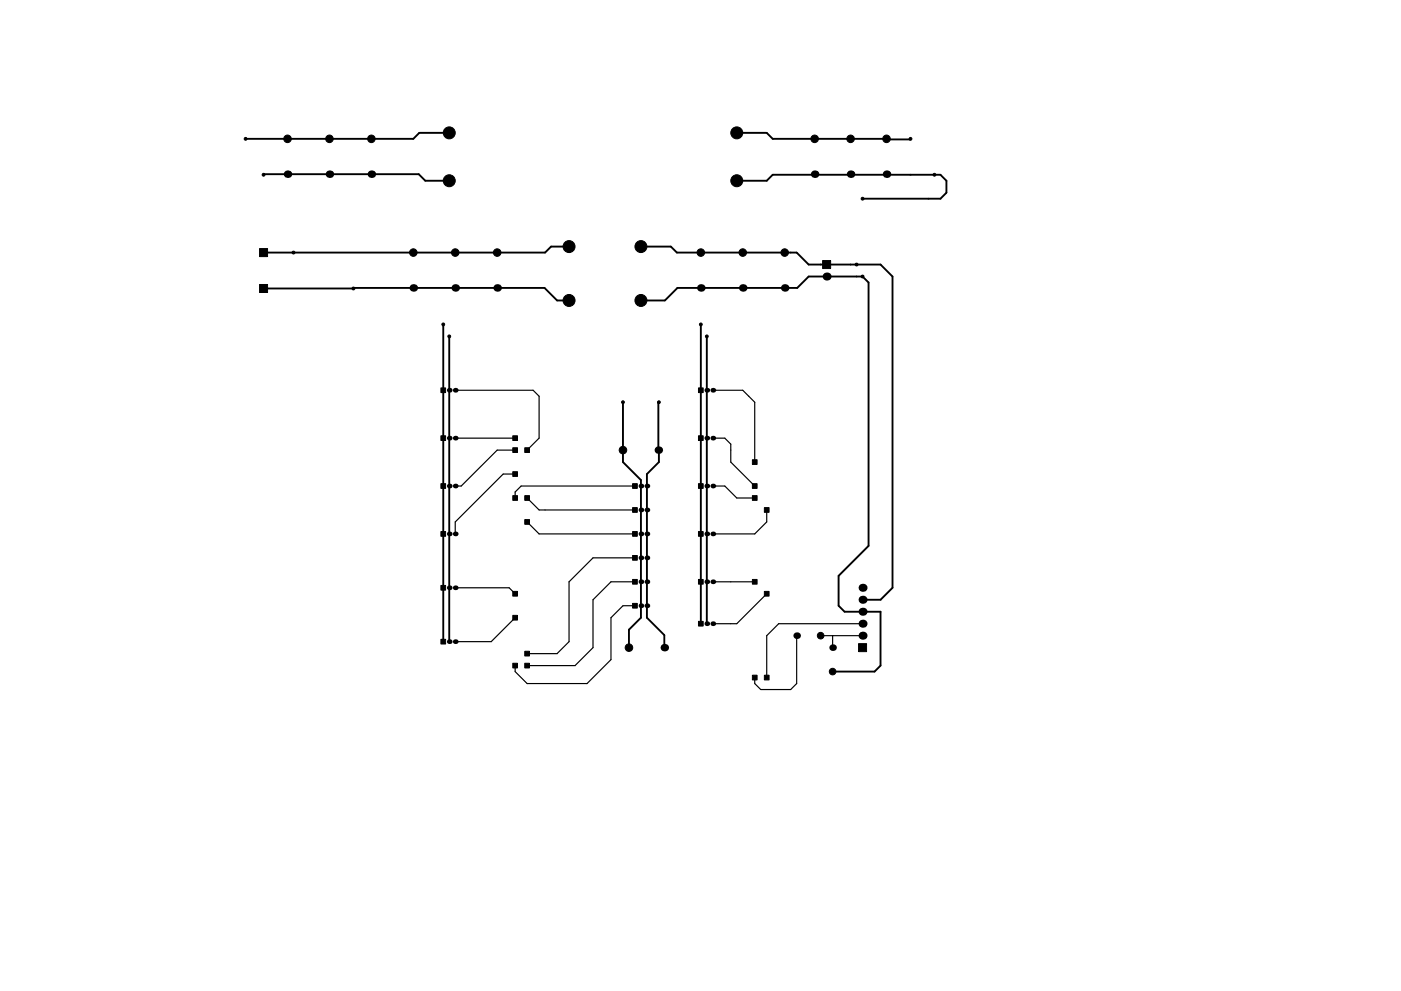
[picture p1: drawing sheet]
<svg xmlns="http://www.w3.org/2000/svg" width="297mm" height="210mm" viewBox="0 0 297 210" stroke-linecap="round" stroke-linejoin="round" font-family="sans-serif">
<g fill="#000" stroke="#000" stroke-width=".21">
<path d="M55 52.7h1.7v1.7h-1.7zM174.4 55.3h1.7v1.7h-1.7zM55 60.4h1.7v1.7h-1.7zM93.5 92.5h1v1h-1zM93.5 82.3h1v1h-1zM108.7 95h1v1h-1zM108.7 92.5h1v1h-1zM111.3 95h1v1h-1zM148.1 82.3h1v1h-1zM148.1 92.5h1v1h-1zM159.5 97.5h1v1h-1zM93.5 112.8h1v1h-1z"/>
<path d="M93.5 102.6h1v1h-1zM108.7 100.1h1v1h-1zM108.7 105.2h1v1h-1zM111.3 110.2h1v1h-1zM111.3 105.2h1v1h-1zM134.1 102.6h1v1h-1zM134.1 112.8h1v1h-1zM134.1 107.7h1v1h-1zM134.1 117.9h1v1h-1zM148.1 102.6h1v1h-1zM148.1 112.8h1v1h-1zM159.5 102.6h1v1h-1z"/>
<path d="M159.5 105.2h1v1h-1zM162.1 107.7h1v1h-1zM93.5 124.2h1v1h-1zM93.5 135.6h1v1h-1zM108.7 125.5h1v1h-1zM108.7 130.6h1v1h-1zM111.3 138.2h1v1h-1zM134.1 122.9h1v1h-1zM134.1 128h1v1h-1zM148.1 131.8h1v1h-1zM148.1 122.9h1v1h-1zM159.5 122.9h1v1h-1z"/>
<path d="M162.1 125.5h1v1h-1zM182 136.6h1.7v1.7h-1.7zM108.7 140.7h1v1h-1zM111.3 140.7h1v1h-1zM159.5 143.3h1v1h-1zM162.1 143.3h1v1h-1z"/>
<circle cx="52.1" cy="29.5" r=".3"/>
<circle cx="55.9" cy="37.1" r=".3"/>
<circle cx="61" cy="29.5" r=".8"/>
<circle cx="69.8" cy="29.5" r=".8"/>
<circle cx="78.7" cy="29.5" r=".8"/>
<circle cx="95.2" cy="28.2" r="1.27"/>
<circle cx="95.2" cy="38.3" r="1.27"/>
<circle cx="156.2" cy="28.2" r="1.27"/>
<circle cx="156.2" cy="38.3" r="1.27"/>
<circle cx="172.7" cy="29.5" r=".8"/>
<circle cx="180.3" cy="29.5" r=".8"/>
<circle cx="188" cy="29.5" r=".8"/>
<circle cx="193" cy="29.5" r=".3"/>
<circle cx="198.1" cy="37.1" r=".3"/>
<circle cx="62.2" cy="53.6" r=".3"/>
<circle cx="87.6" cy="53.6" r=".8"/>
<circle cx="96.5" cy="53.6" r=".8"/>
<circle cx="105.4" cy="53.6" r=".8"/>
<circle cx="120.6" cy="52.3" r="1.27"/>
<circle cx="135.9" cy="52.3" r="1.27"/>
<circle cx="148.6" cy="53.6" r=".8"/>
<circle cx="157.5" cy="53.6" r=".8"/>
<circle cx="166.4" cy="53.6" r=".8"/>
<circle cx="181.6" cy="56.1" r=".3"/>
<circle cx="182.9" cy="58.7" r=".3"/>
<circle cx="182.9" cy="42.2" r=".3"/>
<circle cx="74.9" cy="61.2" r=".3"/>
<circle cx="94" cy="68.8" r=".3"/>
<circle cx="95.3" cy="71.4" r=".3"/>
<circle cx="120.6" cy="63.7" r="1.27"/>
<circle cx="135.9" cy="63.7" r="1.27"/>
<circle cx="148.6" cy="68.8" r=".3"/>
<circle cx="149.9" cy="71.4" r=".3"/>
<circle cx="132.1" cy="95.5" r=".8"/>
<circle cx="132.1" cy="85.3" r=".3"/>
<circle cx="139.7" cy="85.3" r=".3"/>
<circle cx="133.3" cy="137.4" r=".8"/>
<circle cx="174" cy="134.9" r=".7"/>
<circle cx="176.5" cy="142.5" r=".7"/>
</g>
<g fill="#000">
<circle cx="61" cy="37" r=".8"/>
<circle cx="69.8" cy="37" r=".8"/>
<circle cx="78.7" cy="37" r=".8"/>
<circle cx="172.7" cy="37" r=".8"/>
<circle cx="180.3" cy="37" r=".8"/>
<circle cx="188" cy="37" r=".8"/>
<circle cx="175.3" cy="58.7" r=".85"/>
<circle cx="87.6" cy="61.1" r=".8"/>
<circle cx="96.5" cy="61.1" r=".8"/>
<circle cx="105.4" cy="61.1" r=".8"/>
<circle cx="148.6" cy="61.1" r=".8"/>
<circle cx="157.5" cy="61.1" r=".8"/>
<circle cx="166.4" cy="61.1" r=".8"/>
<circle cx="95.2" cy="93" r=".5"/>
<circle cx="95.2" cy="82.8" r=".5"/>
<circle cx="96.5" cy="82.8" r=".5"/>
<circle cx="96.5" cy="93" r=".5"/>
<circle cx="139.6" cy="95.5" r=".8"/>
<circle cx="149.9" cy="82.8" r=".5"/>
<circle cx="149.9" cy="93" r=".5"/>
<circle cx="151.1" cy="82.8" r=".5"/>
<circle cx="151.1" cy="93" r=".5"/>
<circle cx="95.2" cy="103.1" r=".5"/>
<circle cx="95.2" cy="113.3" r=".5"/>
<circle cx="96.5" cy="113.3" r=".5"/>
<circle cx="96.5" cy="103.1" r=".5"/>
<circle cx="135.9" cy="108.2" r=".5"/>
<circle cx="135.9" cy="103.1" r=".5"/>
<circle cx="135.9" cy="113.3" r=".5"/>
<circle cx="135.9" cy="118.4" r=".5"/>
<circle cx="137.2" cy="118.4" r=".5"/>
<circle cx="137.2" cy="103.1" r=".5"/>
<circle cx="137.2" cy="108.2" r=".5"/>
<circle cx="137.2" cy="113.3" r=".5"/>
<circle cx="149.9" cy="103.1" r=".5"/>
<circle cx="149.9" cy="113.3" r=".5"/>
<circle cx="151.1" cy="103.1" r=".5"/>
<circle cx="151.1" cy="113.3" r=".5"/>
<circle cx="95.2" cy="124.7" r=".5"/>
<circle cx="95.2" cy="136.1" r=".5"/>
<circle cx="96.5" cy="124.7" r=".5"/>
<circle cx="96.5" cy="136.1" r=".5"/>
<circle cx="135.9" cy="128.5" r=".5"/>
<circle cx="135.9" cy="123.4" r=".5"/>
<circle cx="137.2" cy="123.4" r=".5"/>
<circle cx="137.2" cy="128.5" r=".5"/>
<circle cx="140.9" cy="137.4" r=".8"/>
<circle cx="149.9" cy="132.3" r=".5"/>
<circle cx="149.9" cy="123.4" r=".5"/>
<circle cx="151.1" cy="123.4" r=".5"/>
<circle cx="151.1" cy="132.3" r=".5"/>
<circle cx="168.9" cy="134.9" r=".7"/>
<circle cx="176.5" cy="137.4" r=".7"/>
<circle cx="182.9" cy="132.3" r=".85"/>
<circle cx="182.9" cy="124.7" r=".85"/>
<circle cx="182.9" cy="134.9" r=".85"/>
<circle cx="182.9" cy="129.8" r=".85"/>
<circle cx="182.9" cy="127.2" r=".85"/>
</g>
<g fill="none" stroke="#000" stroke-width=".25">
<path d="M96.5 82.8h16.5l1.3 1.3v8.9l-2.5 2.5M96.5 93h12.7M109.2 95.5h-3.8l-7.6 7.6h-1.3M151.1 82.8h6.4l2.5 2.5v12.7M151.1 93h2.6l1.2 1.2v3.8l5.1 5.1M109.2 100.6h-2.5l-10.2 10.1v2.6M111.8 110.7l2.5 2.6h20.3M111.8 105.7l2.5 2.5h20.3M134.6 103.1h-24.1l-1.3 1.3v1.3M134.6 118.4h-8.9l-5.1 5v12.7l-2.5 2.6h-6.3M151.1 103.1h2.6l2.5 2.6h3.8M162.6 108.2v2.5l-2.6 2.6h-8.9"/>
<path d="M96.5 124.7h11.4l1.3 1.3M109.2 131.1l-5.1 5h-7.6M134.6 123.4h-5.1l-3.8 3.8v10.2l-3.8 3.8h-10.1M134.6 128.5h-2.5l-2.6 2.6v8.8l-5 5.1h-12.7l-2.6-2.5v-1.3M151.1 123.4h8.9M162.6 126l-6.4 6.3h-5.1M168.9 134.9v10.1l-1.3 1.3h-6.3l-1.3-1.3v-1.2M174 134.9h8.9M176.5 134.9v2.5M182.9 132.3h-17.8l-2.5 2.6v8.9"/>
</g>
<g fill="none" stroke="#000" stroke-width=".4">
<path d="M55.9 37.1l.1-.1h32.8l1.4 1.3h5M95.2 28.2h-6.3l-1.3 1.3h-35.5M156.2 38.3h6.4l1.2-1.2h35.6l1.3 1.2v2.6l-1.3 1.3h-16.5M156.2 28.2h6.4l1.2 1.3h24l.2 .1h4.9l.1-.1M120.6 52.3h-3.8l-1.2 1.3h-59.7M137.2 52.3h5l1.3 1.3h25.4l2.5 2.5h15.3l2.5 2.6v66l-2.5 2.5h-3.8M55.9 61.2l59.6-.1 2.6 2.6h2.5M94 68.8v67.3M95.2 71.4v64.7M135.9 63.7h5.1l2.6-2.6h25.4l2.4-2.4h11.5l1.2 1.2v55.9l-6.3 6.4v6.3l1.3 1.3h7.6v11.4l-1.3 1.3h-8.9M148.6 68.8v63.5M149.9 71.4v60.9"/>
<path d="M132.1 85.3v12.7l3.8 3.8v29.3l-2.6 2.5v3.8M139.7 85.3l-.1 .2 .1 12.5-2.5 2.6v30.5l3.7 3.6v2.7"/>
</g>
</svg>
